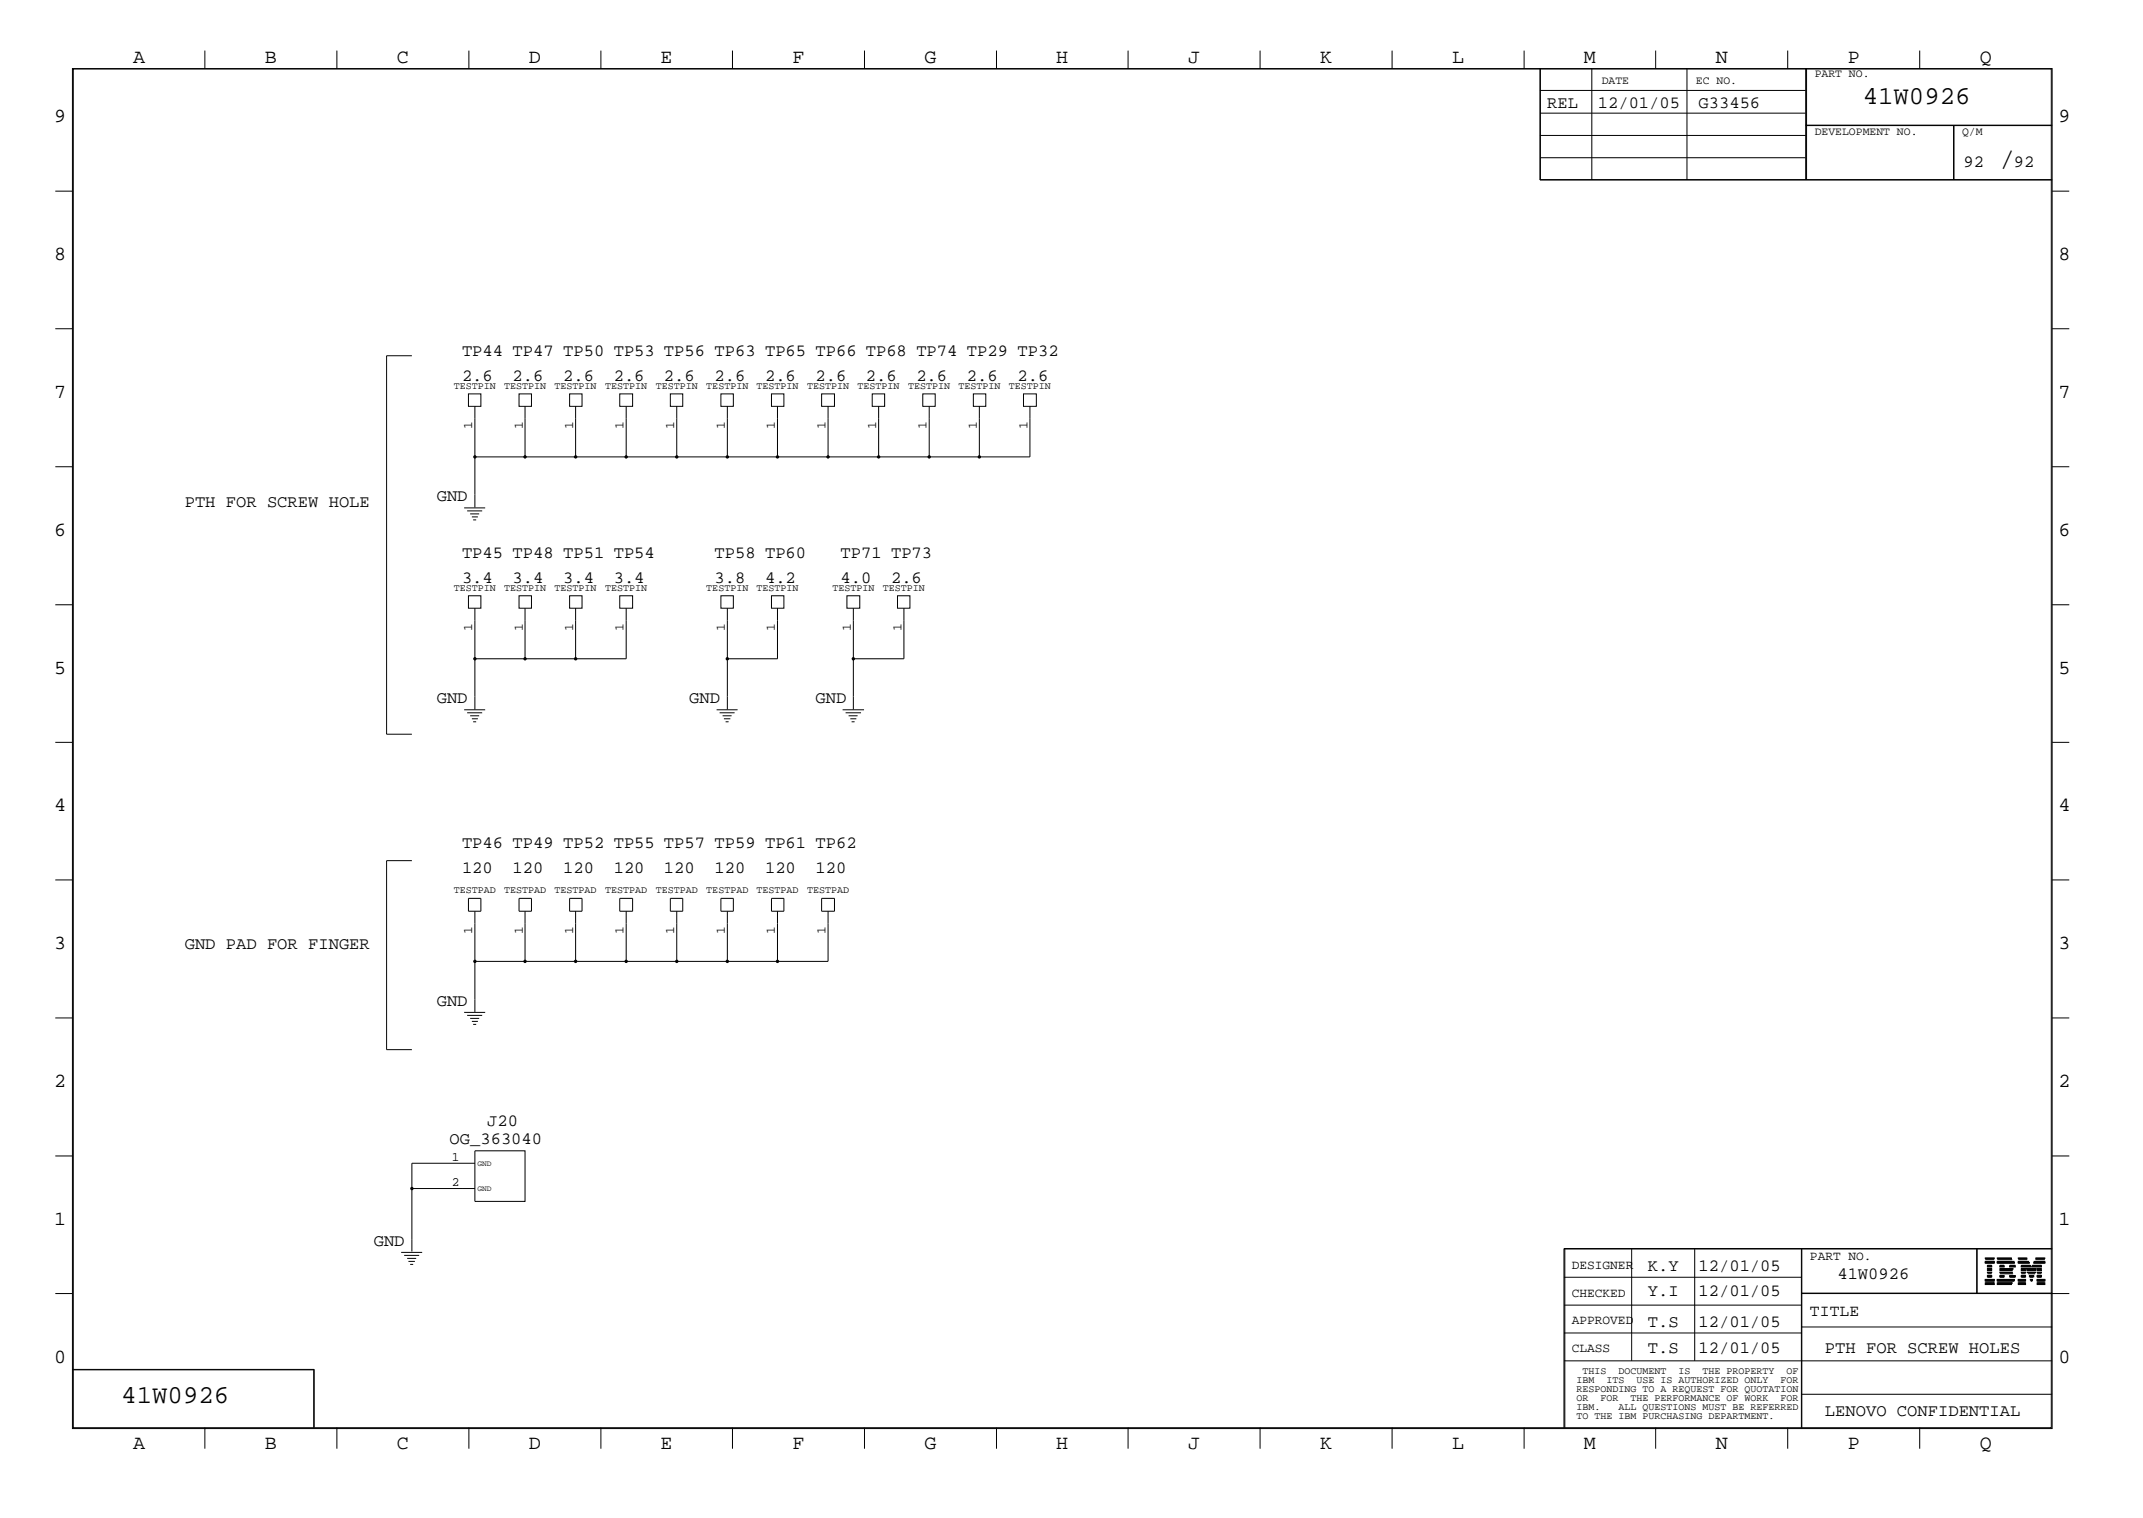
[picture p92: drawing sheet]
<svg xmlns="http://www.w3.org/2000/svg" width="423mm" height="300mm" viewBox="0 0 423 300" stroke-linecap="round" stroke-linejoin="round" font-family="sans-serif">
<defs><g id="words">
<text font-size="5.2" x="395" y="32.9">/</text>
<g font-size="5.1">
<text x="368" y="20.5">41W0926</text>
<text x="24" y="277.2">41W0926</text>
</g>
<g font-size="4">
<text x="26.3" y="12.5">A</text>
<text x="52.3" y="12.5">B</text>
<text x="78.4" y="12.5">C</text>
<text x="104.5" y="12.5">D</text>
<text x="130.5" y="12.5">E</text>
<text x="156.5" y="12.5">F</text>
<text x="182.6" y="12.5">G</text>
<text x="208.6" y="12.5">H</text>
<text x="234.7" y="12.5">J</text>
<text x="260.8" y="12.5">K</text>
<text x="286.9" y="12.5">L</text>
<text x="312.8" y="12.5">M</text>
<text x="338.9" y="12.5">N</text>
<text x="365" y="12.5">P</text>
<text x="391.1" y="12.5">Q</text>
<text x="10.7" y="24.1">9</text>
<text x="406.7" y="24.1">9</text>
<text x="10.7" y="51.4">8</text>
<text x="406.7" y="51.4">8</text>
<text x="10.7" y="78.6">7</text>
<text x="406.7" y="78.6">7</text>
<text x="10.7" y="105.8">6</text>
<text x="406.7" y="105.8">6</text>
<text x="10.7" y="133.1">5</text>
<text x="406.7" y="133.1">5</text>
<text x="10.7" y="160.2">4</text>
<text x="406.7" y="160.2">4</text>
<text x="10.7" y="187.5">3</text>
<text x="406.7" y="187.5">3</text>
<text x="10.7" y="214.6">2</text>
<text x="406.7" y="214.6">2</text>
<text x="10.7" y="241.9">1</text>
<text x="406.7" y="241.9">1</text>
<text x="10.7" y="269.2">0</text>
<text x="406.7" y="269.2">0</text>
<text x="26.3" y="286.2">A</text>
<text x="52.3" y="286.2">B</text>
<text x="78.4" y="286.2">C</text>
<text x="104.5" y="286.2">D</text>
<text x="130.5" y="286.2">E</text>
<text x="156.5" y="286.2">F</text>
<text x="182.6" y="286.2">G</text>
<text x="208.6" y="286.2">H</text>
<text x="234.7" y="286.2">J</text>
<text x="260.8" y="286.2">K</text>
<text x="286.9" y="286.2">L</text>
<text x="312.8" y="286.2">M</text>
<text x="338.9" y="286.2">N</text>
<text x="365" y="286.2">P</text>
<text x="391.1" y="286.2">Q</text>
</g>
<g font-size="3.4">
<text x="305.6" y="21.4">REL</text>
<text x="315.6" y="21.4">12/01/05</text>
<text x="335.5" y="21.4">G33456</text>
<text x="387.9" y="32.9">92</text>
<text x="397.8" y="32.9">92</text>
<text x="91.3" y="70.3">TP44 TP47 TP50 TP53 TP56 TP63 TP65 TP66 TP68 TP74 TP29 TP32</text>
<text x="91.3" y="75.3">2.6</text>
<text x="101.3" y="75.3">2.6</text>
<text x="111.3" y="75.3">2.6</text>
<text x="121.2" y="75.3">2.6</text>
<text x="131.1" y="75.3">2.6</text>
<text x="141.1" y="75.3">2.6</text>
<text x="151.1" y="75.3">2.6</text>
<text x="161.1" y="75.3">2.6</text>
<text x="171" y="75.3">2.6</text>
<text x="181" y="75.3">2.6</text>
<text x="191" y="75.3">2.6</text>
<text x="201" y="75.3">2.6</text>
<text x="36.5" y="100.2">PTH FOR SCREW HOLE</text>
<text x="86.3" y="99">GND</text>
<text x="91.3" y="110.2">TP45 TP48 TP51 TP54</text>
<text x="141.1" y="110.2">TP58 TP60</text>
<text x="166" y="110.2">TP71 TP73</text>
<text x="91.3" y="115.1">3.4</text>
<text x="101.3" y="115.1">3.4</text>
<text x="111.3" y="115.1">3.4</text>
<text x="121.2" y="115.1">3.4</text>
<text x="141.1" y="115.1">3.8</text>
<text x="151.1" y="115.1">4.2</text>
<text x="166" y="115.1">4.0</text>
<text x="176" y="115.1">2.6</text>
<text x="86.3" y="138.9">GND</text>
<text x="136.1" y="138.9">GND</text>
<text x="161.1" y="138.9">GND</text>
<text x="91.3" y="167.5">TP46 TP49 TP52 TP55 TP57 TP59 TP61 TP62</text>
<text x="91.3" y="172.5">120</text>
<text x="101.3" y="172.5">120</text>
<text x="111.3" y="172.5">120</text>
<text x="121.2" y="172.5">120</text>
<text x="131.1" y="172.5">120</text>
<text x="141.1" y="172.5">120</text>
<text x="151.1" y="172.5">120</text>
<text x="161.1" y="172.5">120</text>
<text x="36.5" y="187.5">GND PAD FOR FINGER</text>
<text x="86.3" y="198.6">GND</text>
<text x="88.8" y="226.1">OG_363040</text>
<text x="96.3" y="222.3">J20</text>
<text x="73.8" y="246">GND</text>
<text x="325.5" y="251">K.Y</text>
<text x="335.5" y="251">12/01/05</text>
<text x="325.5" y="255.9">Y.I</text>
<text x="335.5" y="255.9">12/01/05</text>
<text x="363" y="252.7">41W0926</text>
<text x="325.5" y="262.2">T.S</text>
<text x="335.5" y="262.2">12/01/05</text>
<text x="325.5" y="267.2">T.S</text>
<text x="335.5" y="267.2">12/01/05</text>
<text x="360.5" y="267.2">PTH FOR SCREW HOLES</text>
<text x="360.5" y="279.7">LENOVO CONFIDENTIAL</text>
</g>
<text font-size="3.2" x="357.5" y="260">TITLE</text>
<g font-size="2.5">
<text x="93.3" y="84.8" transform="rotate(-90 93.3 84.8)">1</text>
<text x="103.3" y="84.8" transform="rotate(-90 103.3 84.8)">1</text>
<text x="113.2" y="84.8" transform="rotate(-90 113.2 84.8)">1</text>
<text x="123.2" y="84.8" transform="rotate(-90 123.2 84.8)">1</text>
<text x="133.2" y="84.8" transform="rotate(-90 133.2 84.8)">1</text>
<text x="143.2" y="84.8" transform="rotate(-90 143.2 84.8)">1</text>
<text x="153.1" y="84.8" transform="rotate(-90 153.1 84.8)">1</text>
<text x="163.1" y="84.8" transform="rotate(-90 163.1 84.8)">1</text>
<text x="173.1" y="84.8" transform="rotate(-90 173.1 84.8)">1</text>
<text x="183" y="84.8" transform="rotate(-90 183 84.8)">1</text>
<text x="193" y="84.8" transform="rotate(-90 193 84.8)">1</text>
<text x="202.9" y="84.8" transform="rotate(-90 202.9 84.8)">1</text>
<text x="93.3" y="124.6" transform="rotate(-90 93.3 124.6)">1</text>
<text x="103.3" y="124.6" transform="rotate(-90 103.3 124.6)">1</text>
<text x="113.2" y="124.6" transform="rotate(-90 113.2 124.6)">1</text>
<text x="123.2" y="124.6" transform="rotate(-90 123.2 124.6)">1</text>
<text x="143.2" y="124.6" transform="rotate(-90 143.2 124.6)">1</text>
<text x="153.1" y="124.6" transform="rotate(-90 153.1 124.6)">1</text>
<text x="168.1" y="124.6" transform="rotate(-90 168.1 124.6)">1</text>
<text x="178.1" y="124.6" transform="rotate(-90 178.1 124.6)">1</text>
<text x="93.3" y="184.5" transform="rotate(-90 93.3 184.5)">1</text>
<text x="103.3" y="184.5" transform="rotate(-90 103.3 184.5)">1</text>
<text x="113.2" y="184.5" transform="rotate(-90 113.2 184.5)">1</text>
<text x="123.2" y="184.5" transform="rotate(-90 123.2 184.5)">1</text>
<text x="133.2" y="184.5" transform="rotate(-90 133.2 184.5)">1</text>
<text x="143.2" y="184.5" transform="rotate(-90 143.2 184.5)">1</text>
<text x="153.1" y="184.5" transform="rotate(-90 153.1 184.5)">1</text>
<text x="163.1" y="184.5" transform="rotate(-90 163.1 184.5)">1</text>
<text x="89.2" y="229.3">1</text>
<text x="89.2" y="234.3">2</text>
<text x="310.5" y="250.6">DESIGNER</text>
<text x="357.5" y="248.8">PART NO.</text>
<text x="310.5" y="256.1">CHECKED</text>
<text x="310.5" y="261.5">APPROVED</text>
<text x="310.5" y="267">CLASS</text>
</g>
<g font-size="2.3">
<text x="316.4" y="16.7">DATE</text>
<text x="335" y="16.7">EC NO.</text>
<text x="358.5" y="15.2">PART NO.</text>
<text x="358.5" y="26.6">DEVELOPMENT NO.</text>
<text x="387.6" y="26.6">Q/M</text>
</g>
<g font-size="2">
<text x="89.7" y="76.8">TESTPIN</text>
<text x="99.6" y="76.8">TESTPIN</text>
<text x="109.6" y="76.8">TESTPIN</text>
<text x="119.5" y="76.8">TESTPIN</text>
<text x="129.5" y="76.8">TESTPIN</text>
<text x="139.5" y="76.8">TESTPIN</text>
<text x="149.4" y="76.8">TESTPIN</text>
<text x="159.4" y="76.8">TESTPIN</text>
<text x="169.4" y="76.8">TESTPIN</text>
<text x="179.4" y="76.8">TESTPIN</text>
<text x="189.3" y="76.8">TESTPIN</text>
<text x="199.3" y="76.8">TESTPIN</text>
<text x="89.7" y="116.7">TESTPIN</text>
<text x="99.6" y="116.7">TESTPIN</text>
<text x="109.6" y="116.7">TESTPIN</text>
<text x="119.5" y="116.7">TESTPIN</text>
<text x="139.5" y="116.7">TESTPIN</text>
<text x="149.4" y="116.7">TESTPIN</text>
<text x="164.4" y="116.7">TESTPIN</text>
<text x="174.4" y="116.7">TESTPIN</text>
<text x="89.7" y="176.4">TESTPAD</text>
<text x="99.6" y="176.4">TESTPAD</text>
<text x="109.6" y="176.4">TESTPAD</text>
<text x="119.5" y="176.4">TESTPAD</text>
<text x="129.5" y="176.4">TESTPAD</text>
<text x="139.5" y="176.4">TESTPAD</text>
<text x="149.4" y="176.4">TESTPAD</text>
<text x="159.4" y="176.4">TESTPAD</text>
<text x="311.4" y="273.2">IBM</text>
<text x="311.4" y="275">RESPONDING TO A REQUEST FOR QUOTATION</text>
<text x="312.6" y="271.4">THIS</text>
<text x="317.3" y="273.2">ITS</text>
<text x="319.7" y="271.4">DOCUMENT</text>
<text x="323.3" y="273.2">USE IS AUTHORIZED ONLY</text>
<text x="331.6" y="271.4">IS</text>
<text x="336.3" y="271.4">THE PROPERTY</text>
<text x="351.7" y="273.2">FOR</text>
<text x="352.9" y="271.4">OF</text>
<text x="311.4" y="276.7">OR</text>
<text x="311.4" y="278.6">IBM.</text>
<text x="311.4" y="280.2">TO THE IBM PURCHASING DEPARTMENT.</text>
<text x="316.1" y="276.7">FOR</text>
<text x="319.7" y="278.6">ALL QUESTIONS MUST BE REFERRED</text>
<text x="322.1" y="276.7">THE PERFORMANCE OF WORK</text>
<text x="351.7" y="276.7">FOR</text>
</g>
<g font-size="1.6">
<text x="94.3" y="230.3">GND</text>
<text x="94.3" y="235.3">GND</text>
</g>
</g></defs>
<g fill="none" stroke="#000" stroke-width=".2">
<path d="M14.3 13.5h391.1v268.7h-391.1zM14.5 13.6h390.7v268.4h-390.7zM40.5 10v3.5M66.5 10v3.5M92.6 10v3.5M118.7 10v3.5M144.7 10v3.5M170.8 10v3.5M196.9 10v3.5M222.8 10v3.5M248.9 10v3.5M275 10v3.5"/>
<path d="M301.1 10v3.5M304.2 13.5v22.1h101.2M304.2 17.9h52.5M304.3 13.5v22.1M314.5 13.5v22.1M327.1 10v3.5M333.2 13.5v22.1M353.1 10v3.5M356.7 13.5v22.1M356.9 13.5v22.1M379.2 10v3.5M10.9 37.8h3.4"/>
<path d="M304.2 35.5h101.2M304.2 26.8h52.5M304.2 22.4h52.5M304.3 31.2h52.4M356.7 24.8h48.7M356.7 24.7h48.7M385.9 24.8v10.8M386 24.8v10.8M405.4 37.8h3.4M10.9 64.9h3.4M81.4 70.3h-5v74.7h5M92.5 77.8h2.5v2.5h-2.5z"/>
<path d="M102.5 77.8h2.5v2.5h-2.5zM112.5 77.8h2.5v2.5h-2.5zM122.4 77.8h2.6v2.5h-2.6zM132.4 77.8h2.5v2.5h-2.5zM142.4 77.8h2.5v2.5h-2.5zM152.4 77.8h2.5v2.5h-2.5zM162.3 77.8h2.5v2.5h-2.5zM172.3 77.8h2.5v2.5h-2.5zM182.3 77.8h2.4v2.5h-2.4zM192.3 77.8h2.4v2.5h-2.4zM202.2 77.8h2.5v2.5h-2.5zM405.4 64.9h3.4"/>
<path d="M10.9 92.2h3.4M93.8 80.3v10M103.7 90.3h-9.9v9.9M103.7 80.3v10M103.7 90.3h49.9M113.7 80.3v10M123.7 80.3v10M133.7 80.3v10M143.7 80.3v10M153.6 80.3v10h10M163.6 80.3v10h10M173.6 80.3v10h10"/>
<path d="M183.6 80.3v10h9.9M193.5 80.3v10h10v-10M405.4 92.2h3.4M10.9 119.5h3.4M91.7 100.3h4.1M92.3 100.9h3M92.5 117.7h2.5v2.4h-2.5zM92.9 101.5h1.8M93.2 102.1h1.2M93.5 102.7h.6M102.5 117.7h2.5v2.4h-2.5zM112.5 117.7h2.5v2.4h-2.5z"/>
<path d="M122.4 117.7h2.6v2.4h-2.6zM142.4 117.7h2.5v2.4h-2.5zM152.4 117.7h2.5v2.4h-2.5zM167.3 117.7h2.5v2.4h-2.5zM177.3 117.7h2.4v2.4h-2.4zM405.4 119.5h3.4M93.8 120.1v20M103.7 120.1v10M113.7 120.1v10M123.7 120.1v10h-29.9M143.7 120.1v20M153.6 120.1v10h-9.9"/>
<path d="M168.6 120.1v20M178.6 120.1v10h-10M10.9 146.6h3.4M91.7 140.2h4.1M92.3 140.8h3M92.9 141.4h1.8M93.2 142h1.2M93.5 142.6h.6M141.6 140.2h4.1M142.2 140.8h2.9M142.7 141.4h1.8M143 142h1.3"/>
<path d="M143.3 142.6h.6M166.5 140.2h4.2M167 140.8h3.1M167.6 141.4h1.8M168 142h1.2M168.2 142.6h.6M405.4 146.6h3.4M10.9 173.8h3.4M81.4 170h-5v37.3h5M92.5 177.5h2.5v2.5h-2.5zM102.5 177.5h2.5v2.5h-2.5zM112.5 177.5h2.5v2.5h-2.5z"/>
<path d="M122.4 177.5h2.6v2.5h-2.6zM132.4 177.5h2.5v2.5h-2.5zM142.4 177.5h2.5v2.5h-2.5zM152.4 177.5h2.5v2.5h-2.5zM162.3 177.5h2.5v2.5h-2.5zM405.4 173.8h3.4M91.7 200h4.1M93.8 180v19.9M93.8 189.9h19.9M103.7 180v9.9M113.7 180v9.9h10M123.7 180v9.9"/>
<path d="M133.7 180v9.9M143.7 180v9.9M153.6 180v9.9M163.6 180v9.9h-39.9M10.9 201.1h3.4M92.3 200.6h3M92.9 201.2h1.8M93.2 201.8h1.2M93.5 202.4h.6M405.4 201.1h3.4M10.9 228.3h3.4M81.4 234.8h12.4"/>
<path d="M93.8 227.3h9.9v10h-9.9zM93.8 229.8h-12.4v17.4M405.4 228.3h3.4M10.9 255.5h3.4M79.2 247.4h4.2M79.8 248h3M80.4 248.6h1.8M80.7 249.2h1.3M81 249.8h.6M308.9 246.7h96.5M308.9 257.8h47M308.9 252.3h47"/>
<path d="M309.1 246.6v35.4M322.3 246.6v22.2M334.8 246.6v22.2M355.9 246.6v35.4M355.9 255.4h49.5M355.9 255.5h52.9M390.5 246.6v8.9M390.6 246.6v8.9M392.2 253.7h1.8zM392.2 253.6h1.8zM392.2 253.4l1.8 .1zM392.2 253l1.8 .1z"/>
<path d="M392.2 252.8l1.8 .1zM392.2 252.7l1.8 .1zM392.2 249.4l1.8 .1zM392.2 249.3l1.8 .1zM392.2 249.2l1.8 .1zM392.2 248.8h1.8zM392.2 248.7h1.8zM392.2 248.5l1.8 .1zM392.6 252.3h.8zM392.6 252.1l.8 .1zM392.6 252l.8 .1zM392.6 251.6h.8z"/>
<path d="M392.6 251.5h.8zM392.6 251.3l.8 .1zM392.6 250.9l.8 .1zM392.6 250.8h.8zM392.6 250.6l.8 .1zM392.6 250.2l.8 .1zM392.6 250l.8 .1zM392.6 249.9h.8zM394.5 253.7h2.8zM394.5 253.6h2.9zM394.5 253.4l3 .1zM394.5 248.8h3z"/>
<path d="M394.5 248.7h2.9zM394.5 248.5l2.8 .1zM394.5 253l3.3 .1zM394.5 252.8l3.4 .1zM394.5 252.7l3.4 .1zM394.5 249.4l3.4 .1zM394.5 249.3l3.4 .1zM394.5 249.2l3.3 .1zM395.1 251.6h2.6zM395.1 251.5h2.5zM395.1 251.3l2.4 .1zM395.1 250.9l2.4 .1z"/>
<path d="M395.1 250.8h2.5zM395.1 250.6l2.6 .1zM395.1 252.3h.8zM395.1 252.1l.8 .1zM395.1 252l.8 .1zM395.1 250.2l.8 .1zM395.1 250l.8 .1zM395.1 249.9h.8zM397 252.3h1.1zM397 252.1l1.1 .1zM397 252l1.1 .1zM397 250.2l1.1 .1z"/>
<path d="M397 250l1.1 .1zM397 249.9h1.1zM398.7 253.7h1.4zM398.7 253.6h1.4zM398.7 253.4l1.4 .1zM398.7 253l1.4 .1zM398.7 252.8l1.4 .1zM398.7 252.7l1.4 .1zM398.7 249.4l2.2 .1zM398.7 249.3l2.1 .1zM398.7 249.2l2 .1zM398.7 248.8h1.8z"/>
<path d="M398.7 248.7h1.8zM398.7 248.5l1.7 .1zM399.3 252.3h.8zM399.3 252.1l.8 .1zM399.3 252l.8 .1zM399.3 251.6h.8zM399.3 251.5h.8zM399.3 251.3l.8 .1zM399.3 250.9l.8 .1zM399.3 250.8h.8zM399.3 250.6l.8 .1zM399.3 250.2l1.9 .1z"/>
<path d="M399.3 250l1.9 .1zM399.3 249.9h1.8zM400.3 250.6l2 .1zM400.4 250.9l1.8 .1zM400.4 250.8h1.8zM400.5 251.3l1.6 .1zM400.6 251.5h1.5zM400.6 251.6h1.4zM400.9 252.1l.8 .1zM400.9 252l.8 .1zM401 252.3h.7zM401.1 252.7l.4 .1z"/>
<path d="M401.2 252.8l.3 .1zM401.2 253l.2 .1zM401.4 250.2l1.9 .1zM401.5 250l1.8 .1zM401.5 249.9h1.8zM401.7 249.4l2.2 .1zM401.8 249.3l2.1 .1zM401.8 249.2l2.1 .1zM402.1 248.8h1.8zM402.1 248.7h1.8zM402.2 248.5l1.7 .1zM402.4 253.7h1.5z"/>
<path d="M402.4 253.6h1.5zM402.4 253.4l1.5 .1zM402.4 253l1.5 .1zM402.4 252.8l1.5 .1zM402.4 252.7l1.5 .1zM402.4 252.3h.9zM402.4 252.1l.9 .1zM402.4 252l.9 .1zM402.4 251.6h.9zM402.4 251.5h.9zM402.4 251.3l.9 .1zM402.4 250.9l.9 .1z"/>
<path d="M402.4 250.8h.9zM402.4 250.6l.9 .1zM405.4 246.6h-96.5v35.4M14.3 270.5h47.8v11.5M14.3 270.6h47.8M62 270.5v11.5M308.9 268.8h96.5M308.9 263.3h47M355.9 275.4h49.5M355.9 262.1h49.5M40.5 282v4.2M66.5 282v4.2"/>
<path d="M92.6 282v4.2M118.7 282v4.2M144.7 282v4.2M170.8 282v4.2M196.9 282v4.2M222.8 282v4.2M248.9 282v4.2M275 282v4.2M301.1 282v4.2M327.1 282v4.2M353.1 282v4.2M379.2 282v4.2"/>
</g>
<g fill="#000">
<circle cx="93.8" cy="90.3" r=".34"/>
<circle cx="103.7" cy="90.3" r=".34"/>
<circle cx="113.7" cy="90.3" r=".34"/>
<circle cx="123.7" cy="90.3" r=".34"/>
<circle cx="133.7" cy="90.3" r=".34"/>
<circle cx="143.7" cy="90.3" r=".34"/>
<circle cx="153.6" cy="90.3" r=".34"/>
<circle cx="163.6" cy="90.3" r=".34"/>
<circle cx="173.6" cy="90.3" r=".34"/>
<circle cx="183.6" cy="90.3" r=".34"/>
<circle cx="193.5" cy="90.3" r=".34"/>
<circle cx="93.8" cy="130.1" r=".34"/>
<circle cx="103.7" cy="130.1" r=".34"/>
<circle cx="113.7" cy="130.1" r=".34"/>
<circle cx="143.7" cy="130.1" r=".34"/>
<circle cx="168.6" cy="130.1" r=".34"/>
<circle cx="93.8" cy="189.9" r=".34"/>
<circle cx="103.7" cy="189.9" r=".34"/>
<circle cx="113.7" cy="189.9" r=".34"/>
<circle cx="123.7" cy="189.9" r=".34"/>
<circle cx="133.7" cy="189.9" r=".34"/>
<circle cx="143.7" cy="189.9" r=".34"/>
<circle cx="153.6" cy="189.9" r=".34"/>
<circle cx="81.4" cy="234.8" r=".34"/>
</g>
<use href="#words"/>
</svg>
